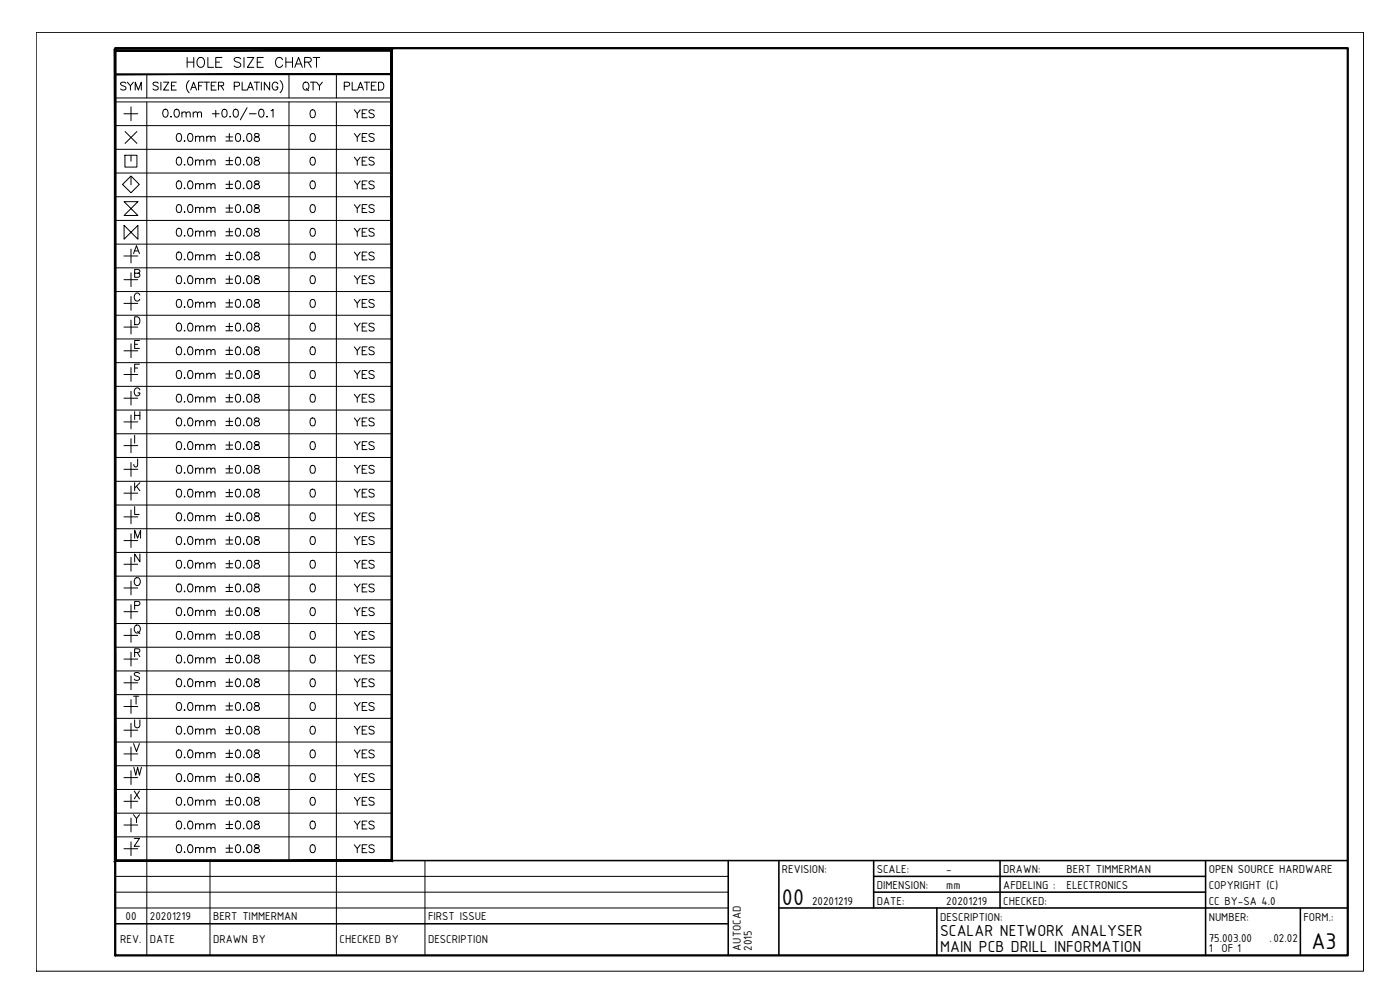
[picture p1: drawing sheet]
<svg xmlns="http://www.w3.org/2000/svg" width="420mm" height="297mm" viewBox="0 0 420 297" stroke-linecap="round" stroke-linejoin="round" font-family="sans-serif">
<defs><g id="words">
<g font-size="7.4">
<text x="234.7" y="271.5">00</text>
<text x="393.6" y="284.8">A3</text>
</g>
<g font-size="5.2">
<text x="282.1" y="281">SCALAR NETWORK ANALYSER</text>
<text x="282.1" y="285.7">MAIN PCB DRILL INFORMATION</text>
</g>
<g font-size="3.7">
<text x="234.7" y="262">REVISION:</text>
<text x="263.1" y="262">SCALE:</text>
<text x="284" y="262">-</text>
<text x="301.1" y="262">DRAWN:</text>
<text x="320.1" y="262">BERT TIMMERMAN</text>
<text x="362.7" y="262">OPEN SOURCE HARDWARE</text>
<text x="263.1" y="266.8">DIMENSION:</text>
<text x="284" y="266.8">mm</text>
<text x="301.1" y="266.8">AFDELING :</text>
<text x="320.1" y="266.8">ELECTRONICS</text>
<text x="362.7" y="266.8">COPYRIGHT (C)</text>
<text x="37.7" y="276">00</text>
<text x="45" y="276">20201219</text>
<text x="64" y="276">BERT TIMMERMAN</text>
<text x="128.5" y="276">FIRST ISSUE</text>
<text x="243.7" y="271.5">20201219</text>
<text x="263.1" y="271.5">DATE:</text>
<text x="284" y="271.5">20201219</text>
<text x="301.1" y="271.5">CHECKED:</text>
<text x="362.7" y="271.5">CC BY-SA 4.0</text>
<text x="282.1" y="276.2">DESCRIPTION:</text>
<text x="362.7" y="276.2">NUMBER:</text>
<text x="391.2" y="276.2">FORM.:</text>
<text x="36.1" y="282.9">REV.</text>
<text x="45" y="282.9">DATE</text>
<text x="64" y="282.9">DRAWN BY</text>
<text x="101.9" y="282.9">CHECKED BY</text>
<text x="128.5" y="282.9">DESCRIPTION</text>
<text x="222.4" y="285.3" transform="rotate(-90 222.4 285.3)">AUTOCAD</text>
<text x="225.7" y="285.3" transform="rotate(-90 225.7 285.3)">2015</text>
<text x="362.7" y="282.6">75.003.00</text>
<text x="362.7" y="285.7">1</text>
<text x="366.6" y="285.7">OF 1</text>
<text x="381" y="282.6">.02.02</text>
</g>
</g></defs>
<!-- layer: TITLEBLOCK -->
<path d="M34.6 258.2h369.9M218.6 258.2v28.5M233.8 258.2v28.5M262.2 258.2v14.2M300.1 258.2v14.2M361.8 258.2v28.5M34.6 277.2h184M233.8 272.4h170.7M262.2 262.9h99.6M262.2 267.7h99.6M281.2 272.4v14.3M390.3 272.4v14.3" fill="none" stroke="#000" stroke-width=".47"/>
<path d="M10.9 9.7h398.3v281.7h-398.3zM44.1 258.2v28.5M63 258.2v28.5M101 258.2v28.5M127.5 258.2v28.5M34.6 267.7h184M34.6 272.4h184M34.6 262.9h184" fill="none" stroke="#000" stroke-width=".3"/>
<path d="M34.6 14.4h369.9v272.3h-369.9z" fill="none" stroke="#000" stroke-width=".68"/>
<!-- layer: 0 -->
<g fill="#000" stroke="#000" stroke-width=".3">
<path d="M34.6 22.2v.2l82.9-.2zM34.6 22.4l82.9-.2v.2z"/>
<path d="M34.3 258.5l83-.5h-82.5zM34.3 258.5l83-.5 .5 .5zM117.3 15.4v242.6l.5 .5zM117.8 14.9v243.6l-.5-243.1zM34.8 15.4h82.5l.5-.5zM34.3 14.9h83.5l-83 .5zM34.3 14.9l.5 243.1v-242.6zM34.3 14.9l.5 243.1-.5 .5z"/>
</g>
<g fill="none" stroke="#000" stroke-width=".3">
<path d="M56.2 17.2v3M56.2 18.6h2M58.2 17.2v3M59.7 17.4a1.48 1.48 0 0 1 1.8 1 1.48 1.48 0 0 1-1 1.8 1.56 1.56 0 0 1-1.4-1.1 1.56 1.56 0 0 1 .6-1.7zM62.4 17.2v3h1.7M64.8 18.6h1.1M66.6 17.2h-1.8v3h1.8M72.2 17.7a1.14 1.14 0 0 0-1.9 .2l.3 .4 1.1 .5a.72 .72 0 0 1 .5 .5 .72 .72 0 0 1-.2 .7 1.32 1.32 0 0 1-1.7-.2M73.2 17.2v3M74.2 17.2h2l-2 3h2M77.2 18.6h1.1M79 17.2h-1.8v3h1.8"/>
<path d="M84.8 17.9a1.09 1.09 0 0 0-1.2-.7 1.09 1.09 0 0 0-.9 1.1 1.27 1.27 0 0 0 .3 1.5 1.27 1.27 0 0 0 1.4 .2l.4-.5M85.8 18.6h2M85.8 17.2v3M87.8 17.2v3M88.9 19.2h1.4M91.4 18.6l1.7-.1 .3-.4-.1-.6-.6-.3h-1.3v3M92.4 18.6l1 1.6M94 17.2h2M95 17.2v3M34.6 29.4h82.9M34.6 30.6h82.9M34.6 37.7h82.9"/>
<path d="M37.2 34.1h4.1M37.5 39.5l3.6 3.5M37.8 25l-.6-.3h-.8l-.2 .3 .2 .5 .9 .4 .5 .4a.89 .89 0 0 1-.7 .7 .89 .89 0 0 1-.9-.3M38.2 24.7l.9 1.1v1.2M39.3 32.1v4.1M40 24.7l-.9 1.1M40.6 27v-2.3l.9 2.3 .9-2.3v2.3M41.1 39.5l-3.6 3.5M44.1 22.3v7.1M44.1 30.6v227.6M47.5 25a.88 .88 0 0 0-.9-.4 .88 .88 0 0 0-.7 .6l.2 .3 1.3 .6 .1 .6a1.02 1.02 0 0 1-1.6 0M48.3 24.7v2.3"/>
<path d="M49.1 24.7h1.6l-1.6 2.3h1.6M49.2 32.9a.75 .75 0 0 1 1.1 .3 1.1 1.1 0 0 1 .1 1.4 1.1 1.1 0 0 1-1.2 .4 1.79 1.79 0 0 1 0-2.1zM51.2 35h.3zM51.5 25.8h.9M52.6 32.9a.75 .75 0 0 1 1.1 .3 1.1 1.1 0 0 1 .1 1.4 1.1 1.1 0 0 1-1.2 .4 1.79 1.79 0 0 1 0-2.1zM52.9 24.7h-1.4v2.3h1.4M54.6 34a.85 .85 0 0 1 1.1-.3l.2 1.5M54.6 33.6v1.6M55.9 34l.5-.4 .6 .1 .1 1.5M56.8 24.2a2.44 2.44 0 0 0 0 3.6M57.2 27l.9-2.3 .9 2.3M57.6 26.2h1.1"/>
<path d="M58 34a.85 .85 0 0 1 1.1-.3l.2 1.5M58 33.6v1.6M59.3 34l.5-.4 .6 .1 .1 1.5M59.6 25.8h.9M61 24.7h-1.4v2.3M61.3 24.7h1.6M62 24.7v2.3M63.4 25.8h.9M63.7 34.1h2.1M64.8 33.1v2.1M64.9 24.7h-1.5v2.3h1.5M65.6 25.8l1.3-.1 .2-.4-.1-.4-1.4-.2v2.3"/>
<path d="M66.4 25.8l.7 1.2M66.9 32.9a.77 .77 0 0 1 1.2 .3v.6a1 1 0 0 1-.8 1.4 1.5 1.5 0 0 1-.4-2.3zM68.9 35h.3zM70.3 25.9l1.5-.2v-.8l-1.5-.2v2.3M70.3 32.9a.77 .77 0 0 1 1.1 .3l.1 .6a1 1 0 0 1-.9 1.4 1.5 1.5 0 0 1-.3-2.3zM72.7 24.7v2.3h1.3M74.2 32.3l-2.1 3.7M74.2 27l1-2.3 .9 2.3M74.6 26.2h1.1M74.8 34.1h2.1M76.3 24.7h1.6M77.1 24.7v2.3"/>
<path d="M78 32.9a.75 .75 0 0 1 1.1 .3 1.1 1.1 0 0 1 .1 1.4 1.1 1.1 0 0 1-1.2 .4 1.79 1.79 0 0 1 0-2.1zM78.4 24.7v2.3M80 35h.2zM80.9 24.7v2.3l-1.6-2.3v2.3M81.4 33.2l.5-.4v2.4M83.4 25.2a.87 .87 0 0 0-1-.6 .87 .87 0 0 0-.7 .9 1 1 0 0 0 .3 1.3 1 1 0 0 0 1.3-.1l.1-.6h-.6M84.1 24.2a2.44 2.44 0 0 1 0 3.6M86.7 22.3v7.1M86.7 30.6v227.6M88.5 20.2l1.1-3 1.1 3M91.3 24.7a1.19 1.19 0 0 1 1.5 .9 1.19 1.19 0 0 1-.8 1.4 1.26 1.26 0 0 1-1.1-.9 1.26 1.26 0 0 1 .4-1.4zM91.9 26.6l.7 .6"/>
<path d="M93.2 24.7h1.5M93.4 33.1a.75 .75 0 0 1 1.1 .3 1.1 1.1 0 0 1 .1 1.3 1.1 1.1 0 0 1-1.2 .5 1.79 1.79 0 0 1 0-2.1zM94 24.7v2.3M95 24.7l.9 1.1v1.2M96.8 24.7l-.9 1.1M101 22.3v7.1M101 30.6v227.6M103.3 25.9h1a.63 .63 0 0 0 .6-.5 .63 .63 0 0 0-.2-.7h-1.4v2.3M105.7 24.7v2.3h1.3M106.3 32.9l.9 1.2v1.2M107.3 27l.9-2.3 .9 2.3M107.6 26.2h1.1"/>
<path d="M108.1 32.9l-.9 1.2M108.7 34.1h.9M109.3 24.7h1.6M110.1 24.7v2.3M110.1 32.9h-1.4v2.4h1.4M111.4 25.8h1M112.3 33.3a.88 .88 0 0 0-.9-.4 .88 .88 0 0 0-.7 .6l.5 .5 .9 .3 .2 .7a1.02 1.02 0 0 1-1.6 0M112.9 24.7h-1.5v2.3h1.5M113.6 24.7h.8a1.28 1.28 0 0 1 .8 1.1 1.28 1.28 0 0 1-.8 1.2h-.8zM34.6 44.8h82.9M34.6 59h82.9M34.6 51.9h82.9"/>
<path d="M37.5 46.6h3.6v3.5h-3.6zM39.3 52.8l2.5 2.5-2.5 2.5-2.5-2.5zM39.3 46.6v1.8M39.3 52.9v2.6M53.2 40.2a.75 .75 0 0 1 1.2 .3 1.1 1.1 0 0 1 .1 1.3 1.1 1.1 0 0 1-1.3 .5 1.79 1.79 0 0 1 0-2.1zM53.2 47.3a.75 .75 0 0 1 1.2 .3 1.1 1.1 0 0 1 .1 1.4 1.1 1.1 0 0 1-1.3 .4 1.79 1.79 0 0 1 0-2.1zM53.2 54.4a.75 .75 0 0 1 1.2 .4 1.1 1.1 0 0 1 .1 1.3 1.1 1.1 0 0 1-1.3 .4 1.79 1.79 0 0 1 0-2.1zM55.3 42.3h.2zM55.3 49.4h.2zM55.3 56.5h.2zM56.6 40.2a.75 .75 0 0 1 1.2 .3 1.1 1.1 0 0 1 .1 1.3 1.1 1.1 0 0 1-1.3 .5 1.79 1.79 0 0 1 0-2.1zM56.6 47.3a.75 .75 0 0 1 1.2 .3 1.1 1.1 0 0 1 .1 1.4 1.1 1.1 0 0 1-1.3 .4 1.79 1.79 0 0 1 0-2.1z"/>
<path d="M56.6 54.4a.75 .75 0 0 1 1.2 .4 1.1 1.1 0 0 1 .1 1.3 1.1 1.1 0 0 1-1.3 .4 1.79 1.79 0 0 1 0-2.1zM58.7 41.3a.85 .85 0 0 1 1.1-.3l.1 1.4M58.7 48.4a.85 .85 0 0 1 1.1-.3l.1 1.4M58.7 55.5a.85 .85 0 0 1 1.1-.3l.1 1.5M58.7 40.9v1.5M58.7 48v1.5M58.7 55.1v1.6M59.9 41.3l.6-.4 .5 .1 .2 1.4M59.9 48.4l.6-.4 .5 .1 .2 1.4M59.9 55.5l.6-.4 .5 .1 .2 1.5M62 41.3a.85 .85 0 0 1 1.2-.3l.1 1.4M62 48.4a.85 .85 0 0 1 1.2-.3l.1 1.4"/>
<path d="M62 55.5a.85 .85 0 0 1 1.2-.3l.1 1.5M62 40.9v1.5M62 48v1.5M62 55.1v1.6M63.3 41.3l.6-.4 .5 .1 .1 1.4M63.3 48.4l.6-.4 .5 .1 .1 1.4M63.3 55.5l.6-.4 .5 .1 .1 1.5M67.8 41.1h2M67.8 42.3h2M67.8 48.2h2M67.8 49.4h2M67.8 55.3h2"/>
<path d="M67.8 56.5h2M68.8 40.1v2M68.8 47.2v2M68.8 54.3v2M71 40.2a.77 .77 0 0 1 1.1 .3l.1 .6a1 1 0 0 1-.9 1.3 1.5 1.5 0 0 1-.3-2.2zM71 47.3a.77 .77 0 0 1 1.1 .3l.1 .6a1 1 0 0 1-.9 1.3 1.5 1.5 0 0 1-.3-2.2zM71 54.4a.77 .77 0 0 1 1.1 .4l.1 .5a1 1 0 0 1-.9 1.4 1.5 1.5 0 0 1-.3-2.3zM73 42.3h.2zM73 49.4h.2zM73 56.5h.2zM74.4 40.2a.77 .77 0 0 1 1.1 .3l.1 .6a1 1 0 0 1-.9 1.3 1.5 1.5 0 0 1-.3-2.2zM74.4 47.3a.77 .77 0 0 1 1.1 .3l.1 .6a1 1 0 0 1-.9 1.3 1.5 1.5 0 0 1-.3-2.2z"/>
<path d="M74.4 54.4a.77 .77 0 0 1 1.1 .4l.1 .5a1 1 0 0 1-.9 1.4 1.5 1.5 0 0 1-.3-2.3zM76.5 40.2v.7l.7 .2a.68 .68 0 0 1 .7 .6 .68 .68 0 0 1-.6 .7h-.4a.68 .68 0 0 1-.7-.7 .68 .68 0 0 1 .7-.6l.7-.2 .2-.5a.87 .87 0 0 0-1.3-.2zM76.5 47.3v.7l.7 .2a.68 .68 0 0 1 .7 .6 .68 .68 0 0 1-.6 .7h-.4a.68 .68 0 0 1-.7-.7 .68 .68 0 0 1 .7-.6l.7-.2 .2-.5a.87 .87 0 0 0-1.3-.2zM76.5 54.4v.7l.7 .2a.68 .68 0 0 1 .7 .6 .68 .68 0 0 1-.6 .8h-.4a.68 .68 0 0 1-.7-.8 .68 .68 0 0 1 .7-.6l.7-.2 .2-.5a.87 .87 0 0 0-1.3-.2zM93.4 40.2a.75 .75 0 0 1 1.1 .3 1.1 1.1 0 0 1 .1 1.3 1.1 1.1 0 0 1-1.2 .5 1.79 1.79 0 0 1 0-2.1zM93.4 47.3a.75 .75 0 0 1 1.1 .3 1.1 1.1 0 0 1 .1 1.4 1.1 1.1 0 0 1-1.2 .4 1.79 1.79 0 0 1 0-2.1zM93.4 54.4a.75 .75 0 0 1 1.1 .4 1.1 1.1 0 0 1 .1 1.3 1.1 1.1 0 0 1-1.2 .4 1.79 1.79 0 0 1 0-2.1zM106.3 40.1l.9 1.1v1.2M106.3 47.2l.9 1.1v1.2M106.3 54.3l.9 1.1v1.3M108.1 40.1l-.9 1.1M108.1 47.2l-.9 1.1"/>
<path d="M108.1 54.3l-.9 1.1M108.7 41.2h.9M108.7 48.3h.9M108.7 55.4h.9M110.1 40.1h-1.4v2.3h1.4M110.1 47.2h-1.4v2.3h1.4M110.1 54.3h-1.4v2.4h1.4M112.3 40.4a.88 .88 0 0 0-.9-.4 .88 .88 0 0 0-.7 .6l.5 .5 .9 .3 .2 .7a1.02 1.02 0 0 1-1.6 0M112.3 47.5a.88 .88 0 0 0-.9-.4 .88 .88 0 0 0-.7 .6l.5 .5 .9 .3 .2 .7a1.02 1.02 0 0 1-1.6 0M112.3 54.6a.88 .88 0 0 0-.9-.4 .88 .88 0 0 0-.7 .6l.5 .5 .9 .3 .2 .7a1.02 1.02 0 0 1-1.6 0M34.6 66.1h82.9M34.6 73.3h82.9"/>
<path d="M37.2 76.8h4.1M37.2 67.6v4.2l4.2-4.2v4.2zM37.2 60.5l4.2 4.2h-4.2l4.2-4.2zM39.3 74.7v4.2M40.1 76.1l.9-2.4 .9 2.4M40.4 75.3h1.1M53.2 61.5a.75 .75 0 0 1 1.2 .4 1.1 1.1 0 0 1 .1 1.3 1.1 1.1 0 0 1-1.3 .4 1.79 1.79 0 0 1 0-2.1zM53.2 68.6a.75 .75 0 0 1 1.2 .4 1.1 1.1 0 0 1 .1 1.3 1.1 1.1 0 0 1-1.3 .5 1.79 1.79 0 0 1 0-2.2zM53.2 75.7a.75 .75 0 0 1 1.2 .4 1.1 1.1 0 0 1 .1 1.3 1.1 1.1 0 0 1-1.3 .5 1.79 1.79 0 0 1 0-2.2zM55.3 63.6h.2zM55.3 70.8h.2zM55.3 77.9h.2z"/>
<path d="M56.6 61.5a.75 .75 0 0 1 1.2 .4 1.1 1.1 0 0 1 .1 1.3 1.1 1.1 0 0 1-1.3 .4 1.79 1.79 0 0 1 0-2.1zM56.6 68.6a.75 .75 0 0 1 1.2 .4 1.1 1.1 0 0 1 .1 1.3 1.1 1.1 0 0 1-1.3 .5 1.79 1.79 0 0 1 0-2.2zM56.6 75.7a.75 .75 0 0 1 1.2 .4 1.1 1.1 0 0 1 .1 1.3 1.1 1.1 0 0 1-1.3 .5 1.79 1.79 0 0 1 0-2.2zM58.7 62.6a.85 .85 0 0 1 1.1-.3l.1 1.5M58.7 69.7a.85 .85 0 0 1 1.1-.3l.1 1.5M58.7 76.8a.85 .85 0 0 1 1.1-.3l.1 1.5M58.7 62.2v1.6M58.7 69.3v1.6M58.7 76.4v1.6M59.9 62.6l.6-.4 .5 .1 .2 1.5M59.9 69.7l.6-.4 .5 .1 .2 1.5M59.9 76.8l.6-.4 .5 .1 .2 1.5"/>
<path d="M62 62.6a.85 .85 0 0 1 1.2-.3l.1 1.5M62 69.7a.85 .85 0 0 1 1.2-.3l.1 1.5M62 76.8a.85 .85 0 0 1 1.2-.3l.1 1.5M62 62.2v1.6M62 69.3v1.6M62 76.4v1.6M63.3 62.6l.6-.4 .5 .1 .1 1.5M63.3 69.7l.6-.4 .5 .1 .1 1.5M63.3 76.8l.6-.4 .5 .1 .1 1.5M67.8 62.4h2M67.8 63.6h2M67.8 69.5h2"/>
<path d="M67.8 70.8h2M67.8 76.6h2M67.8 77.9h2M68.8 61.4v2M68.8 68.5v2M68.8 75.6v2.1M71 61.5a.77 .77 0 0 1 1.1 .4l.1 .5a1 1 0 0 1-.9 1.4 1.5 1.5 0 0 1-.3-2.3zM71 68.6a.77 .77 0 0 1 1.1 .4l.1 .5a1 1 0 0 1-.9 1.4 1.5 1.5 0 0 1-.3-2.3zM71 75.7a.77 .77 0 0 1 1.1 .4l.1 .5a1 1 0 0 1-.9 1.4 1.5 1.5 0 0 1-.3-2.3zM73 63.6h.2zM73 70.8h.2zM73 77.9h.2z"/>
<path d="M74.4 61.5a.77 .77 0 0 1 1.1 .4l.1 .5a1 1 0 0 1-.9 1.4 1.5 1.5 0 0 1-.3-2.3zM74.4 68.6a.77 .77 0 0 1 1.1 .4l.1 .5a1 1 0 0 1-.9 1.4 1.5 1.5 0 0 1-.3-2.3zM74.4 75.7a.77 .77 0 0 1 1.1 .4l.1 .5a1 1 0 0 1-.9 1.4 1.5 1.5 0 0 1-.3-2.3zM76.5 61.5v.7l.7 .2a.68 .68 0 0 1 .7 .7 .68 .68 0 0 1-.6 .7h-.4a.68 .68 0 0 1-.7-.8 .68 .68 0 0 1 .7-.6l.7-.2 .2-.5a.87 .87 0 0 0-1.3-.2zM76.5 68.6v.7l.7 .2a.68 .68 0 0 1 .7 .7 .68 .68 0 0 1-.6 .7h-.4a.68 .68 0 0 1-.7-.7 .68 .68 0 0 1 .7-.7l.7-.2 .2-.5a.87 .87 0 0 0-1.3-.2zM76.5 75.7v.7l.7 .2a.68 .68 0 0 1 .7 .7 .68 .68 0 0 1-.6 .7h-.4a.68 .68 0 0 1-.7-.7 .68 .68 0 0 1 .7-.7l.7-.2 .2-.4a.87 .87 0 0 0-1.3-.3zM93.4 61.5a.75 .75 0 0 1 1.1 .4 1.1 1.1 0 0 1 .1 1.3 1.1 1.1 0 0 1-1.2 .4 1.79 1.79 0 0 1 0-2.1zM93.4 68.6a.75 .75 0 0 1 1.1 .4 1.1 1.1 0 0 1 .1 1.3 1.1 1.1 0 0 1-1.2 .5 1.79 1.79 0 0 1 0-2.2zM93.4 75.7a.75 .75 0 0 1 1.1 .4 1.1 1.1 0 0 1 .1 1.3 1.1 1.1 0 0 1-1.2 .5 1.79 1.79 0 0 1 0-2.2zM106.3 61.4l.9 1.1v1.3M106.3 68.5l.9 1.2v1.2M106.3 75.6l.9 1.2v1.2"/>
<path d="M108.1 61.4l-.9 1.1M108.1 68.5l-.9 1.2M108.1 75.6l-.9 1.2M108.7 62.5h.9M108.7 69.7h.9M108.7 76.8h.9M110.1 61.4h-1.4v2.4h1.4M110.1 68.5h-1.4v2.4h1.4M110.1 75.6h-1.4v2.4h1.4M112.3 61.7a.88 .88 0 0 0-.9-.3 .88 .88 0 0 0-.7 .5l.5 .5 .9 .4 .2 .6a1.02 1.02 0 0 1-1.6 0M112.3 68.8a.88 .88 0 0 0-.9-.3 .88 .88 0 0 0-.7 .6l.5 .4 .9 .4 .2 .6a1.02 1.02 0 0 1-1.6 0M112.3 76a.88 .88 0 0 0-.9-.4 .88 .88 0 0 0-.7 .6l.5 .4 .9 .4 .2 .7a1.02 1.02 0 0 1-1.6 0"/>
<path d="M34.6 94.6h82.9M34.6 87.5h82.9M34.6 80.4h82.9M37.2 98.1h4.1M37.2 91h4.1M37.2 83.9h4.1M39.3 81.8v4.2M39.3 89v4.1M39.3 96.1v4.1M40.4 95.1a1.29 1.29 0 0 1 1.5 .6 1.29 1.29 0 0 1-.4 1.6l-1.1 .1zM40.4 82l1.4-.2 .2-.3-.1-.5-1.5-.2v2.4h1a.62 .62 0 0 0 .6-.6 .62 .62 0 0 0-.6-.6M42 88.5a.87 .87 0 0 0-1-.6 .87 .87 0 0 0-.7 1v.5a.87 .87 0 0 0 .7 .9 .87 .87 0 0 0 1-.5"/>
<path d="M53.2 82.9a.75 .75 0 0 1 1.2 .3 1.19 1.19 0 0 1-.8 1.9 1.5 1.5 0 0 1-.4-2.2zM53.2 90a.75 .75 0 0 1 1.2 .3 1.12 1.12 0 0 1 .1 1.3 1.12 1.12 0 0 1-1.3 .5 1.86 1.86 0 0 1 0-2.1zM53.2 97.1a.75 .75 0 0 1 1.2 .3 1.12 1.12 0 0 1 .1 1.4 1.12 1.12 0 0 1-1.3 .4 1.86 1.86 0 0 1 0-2.1zM55.3 85h.2zM55.3 92.1h.2zM55.3 99.2h.2zM56.6 82.9a.75 .75 0 0 1 1.2 .3 1.19 1.19 0 0 1-.8 1.9 1.5 1.5 0 0 1-.4-2.2zM56.6 90a.75 .75 0 0 1 1.2 .3 1.12 1.12 0 0 1 .1 1.3 1.12 1.12 0 0 1-1.3 .5 1.86 1.86 0 0 1 0-2.1zM56.6 97.1a.75 .75 0 0 1 1.2 .3 1.12 1.12 0 0 1 .1 1.4 1.12 1.12 0 0 1-1.3 .4 1.86 1.86 0 0 1 0-2.1zM58.7 84a.85 .85 0 0 1 1.1-.4l.1 1.5M58.7 91.1l.6-.5 .5 .2 .1 1.4M58.7 98.2l.6-.4 .5 .1 .1 1.4"/>
<path d="M58.7 83.5v1.6M58.7 90.6v1.6M58.7 97.8v1.5M59.9 84l.6-.5 .5 .1 .2 1.5M59.9 91.1l.6-.5 .5 .2 .2 1.4M59.9 98.2l.6-.4 .5 .1 .2 1.4M62 84a.85 .85 0 0 1 1.2-.4l.1 1.5M62 91.1l.6-.5 .6 .2 .1 1.4M62 98.2l.6-.4 .6 .1 .1 1.4M62 83.5v1.6M62 90.6v1.6M62 97.8v1.5"/>
<path d="M63.3 84l.6-.5 .5 .1 .1 1.5M63.3 91.1l.6-.5 .5 .2 .1 1.4M63.3 98.2l.6-.4 .5 .1 .1 1.4M67.8 83.7h2M67.8 85h2M67.8 90.9h2M67.8 92.1h2M67.8 98h2M67.8 99.2h2M68.8 82.7v2.1M68.8 89.8v2.1M68.8 97v2"/>
<path d="M71 82.9a.77 .77 0 0 1 1.1 .3l.1 .5a1 1 0 0 1-.9 1.4 1.5 1.5 0 0 1-.3-2.2zM71 90a.77 .77 0 0 1 1.1 .3v1.5a.75 .75 0 0 1-.7 .4 .75 .75 0 0 1-.6-.4 1.91 1.91 0 0 1 .2-1.8zM71 97.1a.77 .77 0 0 1 1.1 .3v1.5a.75 .75 0 0 1-.7 .4 .75 .75 0 0 1-.6-.4 1.91 1.91 0 0 1 .2-1.8zM73 85h.2zM73 92.1h.2zM73 99.2h.2zM74.4 82.9a.77 .77 0 0 1 1.1 .3l.1 .5a1 1 0 0 1-.9 1.4 1.5 1.5 0 0 1-.3-2.2zM74.4 90a.77 .77 0 0 1 1.1 .3v1.5a.75 .75 0 0 1-.7 .4 .75 .75 0 0 1-.6-.4 1.91 1.91 0 0 1 .2-1.8zM74.4 97.1a.77 .77 0 0 1 1.1 .3v1.5a.75 .75 0 0 1-.7 .4 .75 .75 0 0 1-.6-.4 1.91 1.91 0 0 1 .2-1.8zM76.5 82.9v.6l.7 .2a.68 .68 0 0 1 .7 .7 .68 .68 0 0 1-.6 .7h-.4a.68 .68 0 0 1-.7-.7 .68 .68 0 0 1 .7-.7l.7-.2 .2-.4a.87 .87 0 0 0-1.3-.2zM76.5 90a.48 .48 0 0 0 .2 .8 .84 .84 0 0 1 1 .3 .84 .84 0 0 1-.1 1l-.3 .1a.76 .76 0 0 1-1-.4 1.18 1.18 0 0 1 1.3-1.2l.2-.4a.87 .87 0 0 0-1.3-.2zM76.5 97.1a.48 .48 0 0 0 .2 .8 .84 .84 0 0 1 1 .3 .84 .84 0 0 1-.1 1l-.3 .1a.76 .76 0 0 1-1-.4 1.18 1.18 0 0 1 1.3-1.1l.2-.5a.87 .87 0 0 0-1.3-.2z"/>
<path d="M93.4 82.9a.75 .75 0 0 1 1.1 .3 1.19 1.19 0 0 1-.8 1.9 1.5 1.5 0 0 1-.3-2.2zM93.4 90a.75 .75 0 0 1 1.1 .3 1.12 1.12 0 0 1 .1 1.3 1.12 1.12 0 0 1-1.2 .5 1.86 1.86 0 0 1 0-2.1zM93.4 97.1a.75 .75 0 0 1 1.1 .3 1.12 1.12 0 0 1 .1 1.4 1.12 1.12 0 0 1-1.2 .4 1.86 1.86 0 0 1 0-2.1zM106.3 82.7l.9 1.2v1.2M106.3 89.8l.9 1.2v1.2M106.3 97l.9 1.1v1.2M108.1 82.7l-.9 1.2M108.1 89.8l-.9 1.2M108.1 97l-.9 1.1M108.7 98.1h.9M108.7 91h.9M108.7 83.9h.9"/>
<path d="M110.1 82.7h-1.4v2.4h1.4M110.1 89.8h-1.4v2.4h1.4M110.1 97h-1.4v2.3h1.4M112.3 83.1a.88 .88 0 0 0-.9-.4 .88 .88 0 0 0-.7 .6l.5 .4 .9 .4a.59 .59 0 0 1 0 .9 1.13 1.13 0 0 1-1.4-.2M112.3 90.2a.87 .87 0 0 0-.9-.4 .87 .87 0 0 0-.7 .6l.2 .4 1.2 .4a.59 .59 0 0 1 0 .9 1.13 1.13 0 0 1-1.4-.2M112.3 97.3a.87 .87 0 0 0-.9-.4 .87 .87 0 0 0-.7 .7l.2 .3 1.2 .4a.59 .59 0 0 1 0 .9 1.13 1.13 0 0 1-1.4-.2M34.6 101.7h82.9M34.6 108.8h82.9M34.6 115.9h82.9M37.2 119.5h4.1M37.2 112.4h4.1M37.2 105.3h4.1"/>
<path d="M39.3 103.2v4.1M39.3 110.3v4.1M39.3 117.4v4.2M40.4 110.4h.9M40.4 103.3h.9M41.9 109.3h-1.5v2.3M41.9 102.2h-1.5v2.3h1.5M42 117a.87 .87 0 0 0-1-.6 .87 .87 0 0 0-.7 .9v.6a.85 .85 0 0 0 .8 .9 .85 .85 0 0 0 .9-.9h-.6M53.2 104.2a.75 .75 0 0 1 1.2 .3 1.12 1.12 0 0 1 .1 1.4 1.12 1.12 0 0 1-1.3 .5 1.86 1.86 0 0 1 0-2.2zM53.2 111.3a.75 .75 0 0 1 1.2 .3 1.12 1.12 0 0 1 .1 1.4 1.12 1.12 0 0 1-1.3 .5 1.86 1.86 0 0 1 0-2.2zM53.2 118.4a.75 .75 0 0 1 1.2 .4 1.12 1.12 0 0 1 .1 1.3 1.12 1.12 0 0 1-1.3 .5 1.86 1.86 0 0 1 0-2.2zM55.3 106.4h.2z"/>
<path d="M55.3 113.5h.2zM56.6 104.2a.75 .75 0 0 1 1.2 .3 1.12 1.12 0 0 1 .1 1.4 1.12 1.12 0 0 1-1.3 .5 1.86 1.86 0 0 1 0-2.2zM56.6 111.3a.75 .75 0 0 1 1.2 .3 1.12 1.12 0 0 1 .1 1.4 1.12 1.12 0 0 1-1.3 .5 1.86 1.86 0 0 1 0-2.2zM56.6 118.4a.75 .75 0 0 1 1.2 .4 1.12 1.12 0 0 1 .1 1.3 1.12 1.12 0 0 1-1.3 .5 1.86 1.86 0 0 1 0-2.2zM58.7 105.3l.6-.4 .5 .1 .1 1.4M58.7 112.5l.6-.5 .5 .1 .1 1.5M58.7 119.6l.6-.5 .5 .1 .1 1.5M58.7 104.9v1.5M58.7 112v1.6M58.7 119.1v1.6M59.9 105.3l.6-.4 .5 .1 .2 1.4M59.9 112.5l.6-.5 .5 .1 .2 1.5"/>
<path d="M59.9 119.6l.6-.5 .5 .1 .2 1.5M62 105.3l.6-.4 .6 .1 .1 1.4M62 112.5l.6-.5 .6 .1 .1 1.5M62 119.6l.6-.5 .6 .1 .1 1.5M62 104.9v1.5M62 112v1.6M62 119.1v1.6M63.3 105.3l.6-.4 .5 .1 .1 1.4M63.3 112.5l.6-.5 .5 .1 .1 1.5M63.3 119.6l.6-.5 .5 .1 .1 1.5M67.8 105.1h2M67.8 106.4h2"/>
<path d="M67.8 112.2h2M67.8 113.5h2M67.8 119.3h2M68.8 104.1v2M68.8 111.2v2M68.8 118.3v2M71 104.2a.77 .77 0 0 1 1.1 .3v1.5a.75 .75 0 0 1-.7 .4 .75 .75 0 0 1-.6-.4 1.91 1.91 0 0 1 .2-1.8zM71 111.3a.77 .77 0 0 1 1.1 .3v1.5a.75 .75 0 0 1-.7 .5 .75 .75 0 0 1-.6-.5 1.91 1.91 0 0 1 .2-1.8zM71 118.4a.77 .77 0 0 1 1.1 .4v1.4a.75 .75 0 0 1-.7 .5 .75 .75 0 0 1-.6-.5 1.91 1.91 0 0 1 .2-1.8zM73 106.4h.2zM73 113.5h.2zM74.4 104.2a.77 .77 0 0 1 1.1 .3v1.5a.75 .75 0 0 1-.7 .4 .75 .75 0 0 1-.6-.4 1.91 1.91 0 0 1 .2-1.8z"/>
<path d="M74.4 111.3a.77 .77 0 0 1 1.1 .3v1.5a.75 .75 0 0 1-.7 .5 .75 .75 0 0 1-.6-.5 1.91 1.91 0 0 1 .2-1.8zM74.4 118.4a.77 .77 0 0 1 1.1 .4v1.4a.75 .75 0 0 1-.7 .5 .75 .75 0 0 1-.6-.5 1.91 1.91 0 0 1 .2-1.8zM76.5 104.2a.48 .48 0 0 0 .2 .8 .84 .84 0 0 1 1 .3 .84 .84 0 0 1-.1 1.1h-.3a.76 .76 0 0 1-1-.4 1.18 1.18 0 0 1 1.3-1.1l.2-.5a.87 .87 0 0 0-1.3-.2zM76.5 111.3a.48 .48 0 0 0 .2 .8 .84 .84 0 0 1 1 .3 .84 .84 0 0 1-.1 1.1l-.3 .1a.76 .76 0 0 1-1-.5 1.18 1.18 0 0 1 1.3-1.1l.2-.5a.87 .87 0 0 0-1.3-.2zM76.5 118.4a.48 .48 0 0 0 .2 .8 .84 .84 0 0 1 1 .4 .84 .84 0 0 1-.1 1l-.3 .1a.76 .76 0 0 1-1-.5 1.18 1.18 0 0 1 1.3-1.1l.2-.5a.87 .87 0 0 0-1.3-.2zM93.4 104.2a.75 .75 0 0 1 1.1 .3 1.12 1.12 0 0 1 .1 1.4 1.12 1.12 0 0 1-1.2 .5 1.86 1.86 0 0 1 0-2.2zM93.4 111.3a.75 .75 0 0 1 1.1 .3 1.12 1.12 0 0 1 .1 1.4 1.12 1.12 0 0 1-1.2 .5 1.86 1.86 0 0 1 0-2.2zM93.4 118.4a.75 .75 0 0 1 1.1 .4 1.12 1.12 0 0 1 .1 1.3 1.12 1.12 0 0 1-1.2 .5 1.86 1.86 0 0 1 0-2.2zM106.3 104.1l.9 1.1v1.2M106.3 111.2l.9 1.1v1.3M106.3 118.3l.9 1.1v1.3M108.1 104.1l-.9 1.1"/>
<path d="M108.1 111.2l-.9 1.1M108.1 118.3l-.9 1.1M108.7 119.4h.9M108.7 105.2h.9M108.7 112.3h.9M110.1 104.1h-1.4v2.3h1.4M110.1 111.2h-1.4v2.4h1.4M110.1 118.3h-1.4v2.4h1.4M112.3 104.4a.87 .87 0 0 0-.9-.4 .87 .87 0 0 0-.7 .7l.2 .3 1.2 .4a.59 .59 0 0 1 0 1 1.13 1.13 0 0 1-1.4-.3M112.3 111.5a.87 .87 0 0 0-.9-.4 .87 .87 0 0 0-.7 .7l.2 .3 1.2 .4a.59 .59 0 0 1 0 1 1.13 1.13 0 0 1-1.4-.3M112.3 118.6a.87 .87 0 0 0-.9-.3 .87 .87 0 0 0-.7 .6l.2 .3 1.2 .4a.59 .59 0 0 1 0 1 1.13 1.13 0 0 1-1.4-.3M34.6 137.3h82.9"/>
<path d="M34.6 130.1h82.9M34.6 123h82.9M37.2 133.7h4.1M37.2 126.6h4.1M39.3 124.5v4.2M39.3 131.6v4.2M39.3 138.7v4.2M40.4 123.5v2.4M40.4 130.6v2.4M40.4 124.6h1.6M41.3 137.7v1.8l-.2 .5h-.7l-.2-.7M42 123.5v2.4"/>
<path d="M53.2 125.5a.75 .75 0 0 1 1.2 .4 1.12 1.12 0 0 1 .1 1.3 1.12 1.12 0 0 1-1.3 .5 1.86 1.86 0 0 1 0-2.2zM53.2 132.6a.75 .75 0 0 1 1.2 .4 1.12 1.12 0 0 1 .1 1.3 1.12 1.12 0 0 1-1.3 .5 1.86 1.86 0 0 1 0-2.2zM53.2 139.8a.75 .75 0 0 1 1.2 .3 1.12 1.12 0 0 1 .1 1.3 1.12 1.12 0 0 1-1.3 .5 1.86 1.86 0 0 1 0-2.1zM55.3 120.6h.2zM55.3 127.7h.2zM55.3 134.8h.2zM56.6 125.5a.75 .75 0 0 1 1.2 .4 1.12 1.12 0 0 1 .1 1.3 1.12 1.12 0 0 1-1.3 .5 1.86 1.86 0 0 1 0-2.2zM56.6 132.6a.75 .75 0 0 1 1.2 .4 1.12 1.12 0 0 1 .1 1.3 1.12 1.12 0 0 1-1.3 .5 1.86 1.86 0 0 1 0-2.2zM56.6 139.8a.75 .75 0 0 1 1.2 .3 1.12 1.12 0 0 1 .1 1.3 1.12 1.12 0 0 1-1.3 .5 1.86 1.86 0 0 1 0-2.1zM58.7 126.7l.6-.5 .5 .1 .1 1.5M58.7 133.8l.6-.5 .5 .1 .1 1.5M58.7 126.2v1.6"/>
<path d="M58.7 133.3v1.6M59.9 126.7l.6-.5 .5 .1 .2 1.5M59.9 133.8l.6-.5 .5 .1 .2 1.5M62 126.7l.6-.5 .6 .1 .1 1.5M62 133.8l.6-.5 .6 .1 .1 1.5M62 126.2v1.6M62 133.3v1.6M63.3 126.7l.6-.5 .5 .1 .1 1.5M63.3 133.8l.6-.5 .5 .1 .1 1.5M67.8 120.6h2M67.8 126.4h2M67.8 127.7h2"/>
<path d="M67.8 133.5h2M67.8 134.8h2M68.8 125.4v2M68.8 132.5v2M68.8 139.6v2.1M71 125.5a.77 .77 0 0 1 1.1 .4v1.5a.75 .75 0 0 1-.7 .4 .75 .75 0 0 1-.6-.4 1.91 1.91 0 0 1 .2-1.9zM71 132.6a.77 .77 0 0 1 1.1 .4v1.5a.75 .75 0 0 1-.7 .4 .75 .75 0 0 1-.6-.4 1.91 1.91 0 0 1 .2-1.9zM71 139.8a.77 .77 0 0 1 1.1 .3v1.5a.75 .75 0 0 1-.7 .4 .75 .75 0 0 1-.6-.4 1.91 1.91 0 0 1 .2-1.8zM73 120.6h.2zM73 127.7h.2zM73 134.8h.2zM74.4 125.5a.77 .77 0 0 1 1.1 .4v1.5a.75 .75 0 0 1-.7 .4 .75 .75 0 0 1-.6-.4 1.91 1.91 0 0 1 .2-1.9z"/>
<path d="M74.4 132.6a.77 .77 0 0 1 1.1 .4v1.5a.75 .75 0 0 1-.7 .4 .75 .75 0 0 1-.6-.4 1.91 1.91 0 0 1 .2-1.9zM74.4 139.8a.77 .77 0 0 1 1.1 .3v1.5a.75 .75 0 0 1-.7 .4 .75 .75 0 0 1-.6-.4 1.91 1.91 0 0 1 .2-1.8zM76.5 125.5a.48 .48 0 0 0 .2 .8 .84 .84 0 0 1 1 .4 .84 .84 0 0 1-.1 1l-.3 .1a.76 .76 0 0 1-1-.4 1.18 1.18 0 0 1 1.3-1.2l.2-.5a.87 .87 0 0 0-1.3-.2zM76.5 132.6a.48 .48 0 0 0 .2 .8 .84 .84 0 0 1 1 .4 .84 .84 0 0 1-.1 1l-.3 .1a.76 .76 0 0 1-1-.4 1.18 1.18 0 0 1 1.3-1.2l.2-.4a.87 .87 0 0 0-1.3-.3zM76.5 139.8a.48 .48 0 0 0 .2 .8 .84 .84 0 0 1 1 .3 .84 .84 0 0 1-.1 1l-.3 .1a.76 .76 0 0 1-1-.4 1.18 1.18 0 0 1 1.3-1.2l.2-.4a.87 .87 0 0 0-1.3-.2zM93.4 125.5a.75 .75 0 0 1 1.1 .4 1.12 1.12 0 0 1 .1 1.3 1.12 1.12 0 0 1-1.2 .5 1.86 1.86 0 0 1 0-2.2zM93.4 132.6a.75 .75 0 0 1 1.1 .4 1.12 1.12 0 0 1 .1 1.3 1.12 1.12 0 0 1-1.2 .5 1.86 1.86 0 0 1 0-2.2zM93.4 139.8a.75 .75 0 0 1 1.1 .3 1.12 1.12 0 0 1 .1 1.3 1.12 1.12 0 0 1-1.2 .5 1.86 1.86 0 0 1 0-2.1zM106.3 125.4l.9 1.1v1.3M106.3 132.5l.9 1.2v1.2M106.3 139.6l.9 1.2v1.2M108.1 125.4l-.9 1.1"/>
<path d="M108.1 132.5l-.9 1.2M108.1 139.6l-.9 1.2M108.7 126.5h.9M108.7 133.7h.9M110.1 125.4h-1.4v2.4h1.4M110.1 132.5h-1.4v2.4h1.4M110.1 139.6h-1.4v2.4h1.4M112.3 125.7a.87 .87 0 0 0-.9-.3 .87 .87 0 0 0-.7 .6l.2 .3 1.2 .5a.59 .59 0 0 1 0 .9 1.13 1.13 0 0 1-1.4-.3M112.3 132.9a.87 .87 0 0 0-.9-.4 .87 .87 0 0 0-.7 .6l.2 .3 1.2 .5a.59 .59 0 0 1 0 .9 1.13 1.13 0 0 1-1.4-.3M112.3 140a.87 .87 0 0 0-.9-.4 .87 .87 0 0 0-.7 .6l.2 .4 1.2 .4a.59 .59 0 0 1 0 .9 1.13 1.13 0 0 1-1.4-.2M34.6 158.6h82.9M34.6 151.5h82.9"/>
<path d="M34.6 144.4h82.9M37.2 155.1h4.1M37.2 148h4.1M37.2 140.8h4.1M39.3 145.9v4.1M39.3 153v4.2M40.4 152v2.4h1.4M40.4 144.8v2.4M41 145.9l1 1.3M42 144.8l-1.6 1.6M53.2 146.9a.83 .83 0 0 1 1.2 .3 1.12 1.12 0 0 1 .1 1.3 1.12 1.12 0 0 1-1.3 .5 1.85 1.85 0 0 1 0-2.1zM53.2 154a.83 .83 0 0 1 1.2 .3 1.12 1.12 0 0 1 .1 1.4 1.12 1.12 0 0 1-1.3 .4 1.85 1.85 0 0 1 0-2.1z"/>
<path d="M55.3 141.9h.2zM55.3 149h.2zM55.3 156.1h.2zM56.6 146.9a.83 .83 0 0 1 1.2 .3 1.12 1.12 0 0 1 .1 1.3 1.12 1.12 0 0 1-1.3 .5 1.85 1.85 0 0 1 0-2.1zM56.6 154a.83 .83 0 0 1 1.2 .3 1.12 1.12 0 0 1 .1 1.4 1.12 1.12 0 0 1-1.3 .4 1.85 1.85 0 0 1 0-2.1zM58.7 140.9l.6-.5 .5 .2 .1 1.4M58.7 148l.6-.5 .5 .2 .1 1.5M58.7 155.1l.6-.4 .5 .1 .1 1.5M58.7 140.4v1.6M58.7 147.5v1.7M58.7 154.7v1.6M59.9 140.9l.6-.5 .5 .2 .2 1.4"/>
<path d="M59.9 148l.6-.5 .5 .2 .2 1.5M59.9 155.1l.6-.4 .5 .1 .2 1.5M62 140.9l.6-.5 .6 .2 .1 1.4M62 148l.6-.5 .6 .2 .1 1.5M62 155.1l.6-.4 .6 .1 .1 1.5M62 140.4v1.6M62 147.5v1.7M62 154.7v1.6M63.3 140.9l.6-.5 .5 .2 .1 1.4M63.3 148l.6-.5 .5 .2 .1 1.5M63.3 155.1l.6-.4 .5 .1 .1 1.5M67.8 140.6h2"/>
<path d="M67.8 141.9h2M67.8 147.8h2M67.8 149h2M67.8 154.9h2M67.8 156.1h2M68.8 146.8v2M68.8 153.9v2M71 146.9a.85 .85 0 0 1 1.1 .3l.1 .6a1 1 0 0 1-.9 1.4 1.54 1.54 0 0 1-.3-2.3zM71 154a.85 .85 0 0 1 1.1 .3l.1 .6a1 1 0 0 1-.9 1.4 1.54 1.54 0 0 1-.3-2.3zM73 141.9h.2zM73 149h.2zM73 156.1h.2z"/>
<path d="M74.4 146.9a.85 .85 0 0 1 1.1 .3l.1 .6a1 1 0 0 1-.9 1.4 1.54 1.54 0 0 1-.3-2.3zM74.4 154a.85 .85 0 0 1 1.1 .3l.1 .6a1 1 0 0 1-.9 1.4 1.54 1.54 0 0 1-.3-2.3zM76.5 146.9l-.1 .4 .3 .4a.88 .88 0 0 1 .9 .3 .88 .88 0 0 1 .2 .9l-.5 .3-.9-.3a.88 .88 0 0 1 .1-.9 .88 .88 0 0 1 .9-.3l.4-.6a.93 .93 0 0 0-1.3-.2zM76.5 154l-.1 .4 .3 .4a.88 .88 0 0 1 .9 .3 .88 .88 0 0 1 .2 .9l-.5 .3-.9-.3a.88 .88 0 0 1 .1-.9 .88 .88 0 0 1 .9-.3l.4-.6a.93 .93 0 0 0-1.3-.2zM93.4 146.9a.83 .83 0 0 1 1.1 .3 1.12 1.12 0 0 1 .1 1.3 1.12 1.12 0 0 1-1.2 .5 1.85 1.85 0 0 1 0-2.1zM93.4 154a.83 .83 0 0 1 1.1 .3 1.12 1.12 0 0 1 .1 1.4 1.12 1.12 0 0 1-1.2 .4 1.85 1.85 0 0 1 0-2.1zM106.3 146.8l.9 1.1v1.3M106.3 153.9l.9 1.1v1.3M108.1 146.8l-.9 1.1M108.1 153.9l-.9 1.1M108.7 140.8h.9M108.7 147.9h.9"/>
<path d="M108.7 155h.9M110.1 146.8h-1.4v2.4h1.4M110.1 153.9h-1.4v2.4h1.4M112.3 147.1a.88 .88 0 0 0-.9-.4 .88 .88 0 0 0-.7 .6l.5 .5 .9 .3 .2 .7a1.02 1.02 0 0 1-1.6 0M112.3 154.2a.88 .88 0 0 0-.9-.3 .88 .88 0 0 0-.7 .5l.5 .5 .9 .4 .2 .6a1.02 1.02 0 0 1-1.6 0M34.6 180h82.9M34.6 172.9h82.9M34.6 165.7h82.9M37.2 176.4h4.1M37.2 169.3h4.1M37.2 162.2h4.1M39.3 160.1v4.2"/>
<path d="M39.3 167.2v4.2M39.3 174.3v4.2M40.4 161.5v-2.4l.9 2.4 .9-2.4v2.4M40.5 173.7a1.08 1.08 0 0 1 1.5 .1 1.08 1.08 0 0 1-.1 1.6 .98 .98 0 0 1-1.3 .1 .98 .98 0 0 1-.3-1.3zM42 166.2v2.4l-1.6-2.4v2.4M53.2 161.1a.83 .83 0 0 1 1.2 .3 1.12 1.12 0 0 1 .1 1.4 1.12 1.12 0 0 1-1.3 .5 1.85 1.85 0 0 1 0-2.2zM53.2 168.2a.83 .83 0 0 1 1.2 .3 1.12 1.12 0 0 1 .1 1.4 1.12 1.12 0 0 1-1.3 .5 1.85 1.85 0 0 1 0-2.2zM53.2 175.3a.83 .83 0 0 1 1.2 .4 1.12 1.12 0 0 1 .1 1.3 1.12 1.12 0 0 1-1.3 .5 1.85 1.85 0 0 1 0-2.2zM55.3 163.3h.2zM55.3 170.4h.2zM55.3 177.5h.2zM56.6 161.1a.83 .83 0 0 1 1.2 .3 1.12 1.12 0 0 1 .1 1.4 1.12 1.12 0 0 1-1.3 .5 1.85 1.85 0 0 1 0-2.2z"/>
<path d="M56.6 168.2a.83 .83 0 0 1 1.2 .3 1.12 1.12 0 0 1 .1 1.4 1.12 1.12 0 0 1-1.3 .5 1.85 1.85 0 0 1 0-2.2zM56.6 175.3a.83 .83 0 0 1 1.2 .4 1.12 1.12 0 0 1 .1 1.3 1.12 1.12 0 0 1-1.3 .5 1.85 1.85 0 0 1 0-2.2zM58.7 162.2l.6-.4 .5 .1 .1 1.5M58.7 169.3l.6-.4 .5 .1 .1 1.5M58.7 176.5l.6-.5 .5 .1 .1 1.5M58.7 161.8v1.6M58.7 168.9v1.6M58.7 176v1.6M59.9 162.2l.6-.4 .5 .1 .2 1.5M59.9 169.3l.6-.4 .5 .1 .2 1.5M59.9 176.5l.6-.5 .5 .1 .2 1.5M62 162.2l.6-.4 .6 .1 .1 1.5"/>
<path d="M62 169.3l.6-.4 .6 .1 .1 1.5M62 176.5l.6-.5 .6 .1 .1 1.5M62 161.8v1.6M62 168.9v1.6M62 176v1.6M63.3 162.2l.6-.4 .5 .1 .1 1.5M63.3 169.3l.6-.4 .5 .1 .1 1.5M63.3 176.5l.6-.5 .5 .1 .1 1.5M67.8 162h2M67.8 163.3h2M67.8 169.1h2M67.8 170.4h2"/>
<path d="M67.8 176.2h2M67.8 177.5h2M68.8 161v2M68.8 168.1v2.1M68.8 175.2v2.1M71 161.1a.85 .85 0 0 1 1.1 .3l.1 .6a1 1 0 0 1-.9 1.4 1.54 1.54 0 0 1-.3-2.3zM71 168.2a.85 .85 0 0 1 1.1 .3l.1 .6a1 1 0 0 1-.9 1.4 1.54 1.54 0 0 1-.3-2.3zM71 175.3a.85 .85 0 0 1 1.1 .4l.1 .5a1 1 0 0 1-.9 1.4 1.54 1.54 0 0 1-.3-2.3zM73 163.3h.2zM73 170.4h.2zM73 177.5h.2zM74.4 161.1a.85 .85 0 0 1 1.1 .3l.1 .6a1 1 0 0 1-.9 1.4 1.54 1.54 0 0 1-.3-2.3z"/>
<path d="M74.4 168.2a.85 .85 0 0 1 1.1 .3l.1 .6a1 1 0 0 1-.9 1.4 1.54 1.54 0 0 1-.3-2.3zM74.4 175.3a.85 .85 0 0 1 1.1 .4l.1 .5a1 1 0 0 1-.9 1.4 1.54 1.54 0 0 1-.3-2.3zM76.5 161.1l-.1 .5 .3 .3a.88 .88 0 0 1 .9 .3 .88 .88 0 0 1 .2 .9l-.5 .3-.9-.3a.88 .88 0 0 1 .1-.9 .88 .88 0 0 1 .9-.3l.4-.6a.93 .93 0 0 0-1.3-.2zM76.5 168.2l-.1 .5 .3 .3a.88 .88 0 0 1 .9 .3 .88 .88 0 0 1 .2 .9l-.5 .3-.9-.3a.88 .88 0 0 1 .1-.9 .88 .88 0 0 1 .9-.3l.4-.5a.93 .93 0 0 0-1.3-.3zM76.5 175.3l-.1 .5 .3 .3a.88 .88 0 0 1 .9 .3 .88 .88 0 0 1 .2 .9l-.5 .3-.9-.3a.88 .88 0 0 1 .1-.9 .88 .88 0 0 1 .9-.3l.4-.5a.93 .93 0 0 0-1.3-.3zM93.4 161.1a.83 .83 0 0 1 1.1 .3 1.12 1.12 0 0 1 .1 1.4 1.12 1.12 0 0 1-1.2 .5 1.85 1.85 0 0 1 0-2.2zM93.4 168.2a.83 .83 0 0 1 1.1 .3 1.12 1.12 0 0 1 .1 1.4 1.12 1.12 0 0 1-1.2 .5 1.85 1.85 0 0 1 0-2.2zM93.4 175.3a.83 .83 0 0 1 1.1 .4 1.12 1.12 0 0 1 .1 1.3 1.12 1.12 0 0 1-1.2 .5 1.85 1.85 0 0 1 0-2.2zM106.3 161l.9 1.1v1.3M106.3 168.1l.9 1.1v1.3M106.3 175.2l.9 1.1v1.3M108.1 161l-.9 1.1"/>
<path d="M108.1 168.1l-.9 1.1M108.1 175.2l-.9 1.1M108.7 162.1h.9M108.7 169.2h.9M108.7 176.3h.9M110.1 161h-1.4v2.4h1.4M110.1 168.1h-1.4v2.4h1.4M110.1 175.2h-1.4v2.4h1.4M112.3 161.3a.88 .88 0 0 0-.9-.3 .88 .88 0 0 0-.7 .6l.5 .4 .9 .4 .2 .6a1.02 1.02 0 0 1-1.6 0M112.3 168.5a.88 .88 0 0 0-.9-.4 .88 .88 0 0 0-.7 .6l.5 .4 .9 .4 .2 .7a1.02 1.02 0 0 1-1.6 0M112.3 175.6a.88 .88 0 0 0-.9-.4 .88 .88 0 0 0-.7 .6l.5 .4 .9 .4 .2 .7a1.02 1.02 0 0 1-1.6 0M34.6 194.2h82.9"/>
<path d="M34.6 187.1h82.9M37.2 197.8h4.1M37.2 190.6h4.1M37.2 183.5h4.1M39.3 181.5v4.1M39.3 188.6v4.1M39.3 195.7v4.1M40.4 195.8l1.4-.1 .2-.6-.2-.4h-1.4v2.3M40.4 181.7h1a.62 .62 0 0 0 .6-.6 .62 .62 0 0 0-.6-.7h-1v2.4M40.5 187.9a1.08 1.08 0 0 1 1.5 .2 1.08 1.08 0 0 1-.1 1.5 .98 .98 0 0 1-1.3 .1 .98 .98 0 0 1-.3-1.3zM41.2 195.8l.8 1.2M41.3 189.5l.7 .6"/>
<path d="M53.2 182.4a.83 .83 0 0 1 1.2 .4 1.12 1.12 0 0 1 .1 1.3 1.12 1.12 0 0 1-1.3 .5 1.85 1.85 0 0 1 0-2.2zM53.2 189.5a.83 .83 0 0 1 1.2 .4 1.12 1.12 0 0 1 .1 1.3 1.12 1.12 0 0 1-1.3 .5 1.85 1.85 0 0 1 0-2.2zM53.2 196.7a.83 .83 0 0 1 1.2 .3 1.12 1.12 0 0 1 .1 1.3 1.12 1.12 0 0 1-1.3 .5 1.85 1.85 0 0 1 0-2.1zM55.3 184.6h.2zM55.3 191.7h.2zM55.3 198.8h.2zM56.6 182.4a.83 .83 0 0 1 1.2 .4 1.12 1.12 0 0 1 .1 1.3 1.12 1.12 0 0 1-1.3 .5 1.85 1.85 0 0 1 0-2.2zM56.6 189.5a.83 .83 0 0 1 1.2 .4 1.12 1.12 0 0 1 .1 1.3 1.12 1.12 0 0 1-1.3 .5 1.85 1.85 0 0 1 0-2.2zM56.6 196.7a.83 .83 0 0 1 1.2 .3 1.12 1.12 0 0 1 .1 1.3 1.12 1.12 0 0 1-1.3 .5 1.85 1.85 0 0 1 0-2.1zM58.7 183.6l.6-.5 .5 .1 .1 1.5M58.7 190.7l.6-.5 .5 .1 .1 1.5M58.7 197.8l.6-.5 .5 .2 .1 1.4"/>
<path d="M58.7 183.1v1.6M58.7 190.2v1.6M58.7 197.3v1.6M59.9 183.6l.6-.5 .5 .1 .2 1.5M59.9 190.7l.6-.5 .5 .1 .2 1.5M59.9 197.8l.6-.5 .5 .2 .2 1.4M62 183.6l.6-.5 .6 .1 .1 1.5M62 190.7l.6-.5 .6 .1 .1 1.5M62 197.8l.6-.5 .6 .2 .1 1.4M62 183.1v1.6M62 190.2v1.6M62 197.3v1.6"/>
<path d="M63.3 183.6l.6-.5 .5 .1 .1 1.5M63.3 190.7l.6-.5 .5 .1 .1 1.5M63.3 197.8l.6-.5 .5 .2 .1 1.4M67.8 183.4h2M67.8 184.6h2M67.8 190.5h2M67.8 191.7h2M67.8 197.6h2M67.8 198.8h2M68.8 182.3v2.1M68.8 189.5v2M68.8 196.6v2"/>
<path d="M71 182.4a.85 .85 0 0 1 1.1 .4l.1 .6a1 1 0 0 1-.9 1.3 1.54 1.54 0 0 1-.3-2.3zM71 189.5a.85 .85 0 0 1 1.1 .4l.1 .6a1 1 0 0 1-.9 1.3 1.54 1.54 0 0 1-.3-2.3zM71 196.7a.85 .85 0 0 1 1.1 .3l.1 .6a1 1 0 0 1-.9 1.3 1.54 1.54 0 0 1-.3-2.2zM73 184.6h.2zM73 191.7h.2zM73 198.8h.2zM74.4 182.4a.85 .85 0 0 1 1.1 .4l.1 .6a1 1 0 0 1-.9 1.3 1.54 1.54 0 0 1-.3-2.3zM74.4 189.5a.85 .85 0 0 1 1.1 .4l.1 .6a1 1 0 0 1-.9 1.3 1.54 1.54 0 0 1-.3-2.3zM74.4 196.7a.85 .85 0 0 1 1.1 .3l.1 .6a1 1 0 0 1-.9 1.3 1.54 1.54 0 0 1-.3-2.2zM76.5 182.4l-.1 .5 .3 .3a.88 .88 0 0 1 .9 .3 .88 .88 0 0 1 .2 1l-.5 .2-.9-.2a.88 .88 0 0 1 .1-1 .88 .88 0 0 1 .9-.3l.4-.5a.93 .93 0 0 0-1.3-.3zM76.5 189.5l-.1 .5 .3 .3a.88 .88 0 0 1 .9 .3 .88 .88 0 0 1 .2 1l-.5 .2-.9-.2a.88 .88 0 0 1 .1-1 .88 .88 0 0 1 .9-.3l.4-.5a.93 .93 0 0 0-1.3-.3zM76.5 196.7l-.1 .4 .3 .4a.88 .88 0 0 1 .9 .2 .88 .88 0 0 1 .2 1l-.5 .2-.9-.2a.88 .88 0 0 1 .1-1 .88 .88 0 0 1 .9-.2l.4-.6a.93 .93 0 0 0-1.3-.2z"/>
<path d="M93.4 182.4a.83 .83 0 0 1 1.1 .4 1.12 1.12 0 0 1 .1 1.3 1.12 1.12 0 0 1-1.2 .5 1.85 1.85 0 0 1 0-2.2zM93.4 189.5a.83 .83 0 0 1 1.1 .4 1.12 1.12 0 0 1 .1 1.3 1.12 1.12 0 0 1-1.2 .5 1.85 1.85 0 0 1 0-2.2zM93.4 196.7a.83 .83 0 0 1 1.1 .3 1.12 1.12 0 0 1 .1 1.3 1.12 1.12 0 0 1-1.2 .5 1.85 1.85 0 0 1 0-2.1zM106.3 182.3l.9 1.1v1.3M106.3 189.5l.9 1.1v1.2M106.3 196.6l.9 1.1v1.2M108.1 182.3l-.9 1.1M108.1 189.5l-.9 1.1M108.1 196.6l-.9 1.1M108.7 183.4h.9M108.7 190.6h.9M108.7 197.7h.9"/>
<path d="M110.1 182.3h-1.4v2.4h1.4M110.1 189.5h-1.4v2.3h1.4M110.1 196.6h-1.4v2.3h1.4M112.3 182.7a.88 .88 0 0 0-.9-.4 .88 .88 0 0 0-.7 .6l.5 .5 .9 .3 .2 .7a1.02 1.02 0 0 1-1.6 0M112.3 189.8a.88 .88 0 0 0-.9-.4 .88 .88 0 0 0-.7 .6l.5 .5 .9 .3 .2 .7a1.02 1.02 0 0 1-1.6 0M112.3 196.9a.88 .88 0 0 0-.9-.4 .88 .88 0 0 0-.7 .6l.5 .5 .9 .3 .2 .7a1.02 1.02 0 0 1-1.6 0M34.6 201.3h82.9M34.6 208.4h82.9M34.6 215.5h82.9M37.2 219.1h4.1M37.2 212h4.1M37.2 204.9h4.1"/>
<path d="M39.3 202.8v4.1M39.3 209.9v4.2M39.3 217v4.2M40.1 208.9h1.5M40.4 216v1.7a.79 .79 0 0 0 .8 .7 .79 .79 0 0 0 .8-.7v-1.7M40.8 208.9v2.4M41.9 202.1a.88 .88 0 0 0-.9-.4 .88 .88 0 0 0-.7 .6l.2 .4 1.1 .4 .3 .7a1.02 1.02 0 0 1-1.6 0M53.2 203.8a.75 .75 0 0 1 1.2 .3 1.1 1.1 0 0 1 .1 1.4 1.1 1.1 0 0 1-1.3 .4 1.79 1.79 0 0 1 0-2.1zM53.2 210.9a.75 .75 0 0 1 1.2 .4 1.1 1.1 0 0 1 .1 1.3 1.1 1.1 0 0 1-1.3 .4 1.79 1.79 0 0 1 0-2.1zM53.2 218a.75 .75 0 0 1 1.2 .4 1.1 1.1 0 0 1 .1 1.3 1.1 1.1 0 0 1-1.3 .4 1.79 1.79 0 0 1 0-2.1zM55.3 205.9h.2zM55.3 213h.2z"/>
<path d="M56.6 203.8a.75 .75 0 0 1 1.2 .3 1.1 1.1 0 0 1 .1 1.4 1.1 1.1 0 0 1-1.3 .4 1.79 1.79 0 0 1 0-2.1zM56.6 210.9a.75 .75 0 0 1 1.2 .4 1.1 1.1 0 0 1 .1 1.3 1.1 1.1 0 0 1-1.3 .4 1.79 1.79 0 0 1 0-2.1zM56.6 218a.75 .75 0 0 1 1.2 .4 1.1 1.1 0 0 1 .1 1.3 1.1 1.1 0 0 1-1.3 .4 1.79 1.79 0 0 1 0-2.1zM58.7 204.9a.85 .85 0 0 1 1.1-.3l.1 1.5M58.7 212a.85 .85 0 0 1 1.1-.3l.1 1.5M58.7 219.1a.85 .85 0 0 1 1.1-.3l.1 1.5M58.7 204.5v1.6M58.7 211.6v1.6M58.7 218.7v1.6M59.9 204.9l.6-.4 .5 .1 .2 1.5M59.9 212l.6-.4 .5 .1 .2 1.5M59.9 219.1l.6-.4 .5 .1 .2 1.5"/>
<path d="M62 204.9a.85 .85 0 0 1 1.2-.3l.1 1.5M62 212a.85 .85 0 0 1 1.2-.3l.1 1.5M62 219.1a.85 .85 0 0 1 1.2-.3l.1 1.5M62 204.5v1.6M62 211.6v1.6M62 218.7v1.6M63.3 204.9l.6-.4 .5 .1 .1 1.5M63.3 212l.6-.4 .5 .1 .1 1.5M63.3 219.1l.6-.4 .5 .1 .1 1.5M67.8 204.7h2M67.8 205.9h2M67.8 211.8h2"/>
<path d="M67.8 213h2M67.8 218.9h2M68.8 203.7v2M68.8 210.8v2M68.8 217.9v2M71 203.8a.77 .77 0 0 1 1.1 .3l.1 .6a1 1 0 0 1-.9 1.4 1.5 1.5 0 0 1-.3-2.3zM71 210.9a.77 .77 0 0 1 1.1 .4l.1 .5a1 1 0 0 1-.9 1.4 1.5 1.5 0 0 1-.3-2.3zM71 218a.77 .77 0 0 1 1.1 .4l.1 .5a1 1 0 0 1-.9 1.4 1.5 1.5 0 0 1-.3-2.3zM73 205.9h.2zM73 213h.2zM74.4 203.8a.77 .77 0 0 1 1.1 .3l.1 .6a1 1 0 0 1-.9 1.4 1.5 1.5 0 0 1-.3-2.3zM74.4 210.9a.77 .77 0 0 1 1.1 .4l.1 .5a1 1 0 0 1-.9 1.4 1.5 1.5 0 0 1-.3-2.3z"/>
<path d="M74.4 218a.77 .77 0 0 1 1.1 .4l.1 .5a1 1 0 0 1-.9 1.4 1.5 1.5 0 0 1-.3-2.3zM76.5 203.8v.7l.7 .2a.68 .68 0 0 1 .7 .6 .68 .68 0 0 1-.6 .8h-.4a.68 .68 0 0 1-.7-.8 .68 .68 0 0 1 .7-.6l.7-.2 .2-.5a.87 .87 0 0 0-1.3-.2zM76.5 210.9v.7l.7 .2a.68 .68 0 0 1 .7 .6 .68 .68 0 0 1-.6 .8h-.4a.68 .68 0 0 1-.7-.8 .68 .68 0 0 1 .7-.6l.7-.2 .2-.5a.87 .87 0 0 0-1.3-.2zM76.5 218v.7l.7 .2a.68 .68 0 0 1 .7 .7 .68 .68 0 0 1-.6 .7h-.4a.68 .68 0 0 1-.7-.7 .68 .68 0 0 1 .7-.7l.7-.2 .2-.5a.87 .87 0 0 0-1.3-.2zM93.4 203.8a.75 .75 0 0 1 1.1 .3 1.1 1.1 0 0 1 .1 1.4 1.1 1.1 0 0 1-1.2 .4 1.79 1.79 0 0 1 0-2.1zM93.4 210.9a.75 .75 0 0 1 1.1 .4 1.1 1.1 0 0 1 .1 1.3 1.1 1.1 0 0 1-1.2 .4 1.79 1.79 0 0 1 0-2.1zM93.4 218a.75 .75 0 0 1 1.1 .4 1.1 1.1 0 0 1 .1 1.3 1.1 1.1 0 0 1-1.2 .4 1.79 1.79 0 0 1 0-2.1zM106.3 203.7l.9 1.1v1.3M106.3 210.8l.9 1.1v1.3M106.3 217.9l.9 1.1v1.3M108.1 203.7l-.9 1.1M108.1 210.8l-.9 1.1"/>
<path d="M108.1 217.9l-.9 1.1M108.7 219h.9M108.7 211.9h.9M108.7 204.8h.9M110.1 203.7h-1.4v2.4h1.4M110.1 210.8h-1.4v2.4h1.4M110.1 217.9h-1.4v2.4h1.4M112.3 204a.88 .88 0 0 0-.9-.4 .88 .88 0 0 0-.7 .6l.5 .5 .9 .3 .2 .7a1.02 1.02 0 0 1-1.6 0M112.3 211.1a.88 .88 0 0 0-.9-.3 .88 .88 0 0 0-.7 .5l.5 .5 .9 .3 .2 .7a1.02 1.02 0 0 1-1.6 0M112.3 218.2a.88 .88 0 0 0-.9-.3 .88 .88 0 0 0-.7 .6l.5 .4 .9 .4 .2 .6a1.02 1.02 0 0 1-1.6 0M34.6 222.6h82.9M34.6 229.8h82.9"/>
<path d="M34.6 236.9h82.9M37.2 233.3h4.1M37.2 226.2h4.1M39.3 224.1v4.2M39.3 231.2v4.2M39.3 238.4v4.1M40.1 223.1l.9 2.4 .9-2.4M40.2 230.2l.6 2.4 .5-2.4 .6 2.4 .5-2.4M40.3 237.3l1.6 2.4M41.9 237.3l-1.6 2.4M53.2 225.1a.75 .75 0 0 1 1.2 .4 1.1 1.1 0 0 1 .1 1.3 1.1 1.1 0 0 1-1.3 .5 1.79 1.79 0 0 1 0-2.2zM53.2 232.3a.75 .75 0 0 1 1.2 .3 1.1 1.1 0 0 1 .1 1.3 1.1 1.1 0 0 1-1.3 .5 1.79 1.79 0 0 1 0-2.1z"/>
<path d="M53.2 239.4a.75 .75 0 0 1 1.2 .3 1.1 1.1 0 0 1 .1 1.3 1.1 1.1 0 0 1-1.3 .5 1.79 1.79 0 0 1 0-2.1zM55.3 220.1h.2zM55.3 227.3h.2zM55.3 234.4h.2zM56.6 225.1a.75 .75 0 0 1 1.2 .4 1.1 1.1 0 0 1 .1 1.3 1.1 1.1 0 0 1-1.3 .5 1.79 1.79 0 0 1 0-2.2zM56.6 232.3a.75 .75 0 0 1 1.2 .3 1.1 1.1 0 0 1 .1 1.3 1.1 1.1 0 0 1-1.3 .5 1.79 1.79 0 0 1 0-2.1zM56.6 239.4a.75 .75 0 0 1 1.2 .3 1.1 1.1 0 0 1 .1 1.3 1.1 1.1 0 0 1-1.3 .5 1.79 1.79 0 0 1 0-2.1zM58.7 226.2a.85 .85 0 0 1 1.1-.3l.1 1.5M58.7 233.4a.85 .85 0 0 1 1.1-.4l.1 1.5M58.7 225.8v1.6M58.7 232.9v1.6M59.9 226.2l.6-.4 .5 .1 .2 1.5"/>
<path d="M59.9 233.4l.6-.5 .5 .1 .2 1.5M62 226.2a.85 .85 0 0 1 1.2-.3l.1 1.5M62 233.4a.85 .85 0 0 1 1.2-.4l.1 1.5M62 225.8v1.6M62 232.9v1.6M63.3 226.2l.6-.4 .5 .1 .1 1.5M63.3 233.4l.6-.5 .5 .1 .1 1.5M67.8 220.1h2M67.8 226h2M67.8 227.3h2M67.8 233.1h2M67.8 234.4h2"/>
<path d="M68.8 225v2M68.8 232.1v2.1M68.8 239.2v2.1M71 225.1a.77 .77 0 0 1 1.1 .4l.1 .5a1 1 0 0 1-.9 1.4 1.5 1.5 0 0 1-.3-2.3zM71 232.3a.77 .77 0 0 1 1.1 .3l.1 .5a1 1 0 0 1-.9 1.4 1.5 1.5 0 0 1-.3-2.2zM71 239.4a.77 .77 0 0 1 1.1 .3l.1 .6a1 1 0 0 1-.9 1.3 1.5 1.5 0 0 1-.3-2.2zM73 220.1h.2zM73 227.3h.2zM73 234.4h.2zM74.4 225.1a.77 .77 0 0 1 1.1 .4l.1 .5a1 1 0 0 1-.9 1.4 1.5 1.5 0 0 1-.3-2.3zM74.4 232.3a.77 .77 0 0 1 1.1 .3l.1 .5a1 1 0 0 1-.9 1.4 1.5 1.5 0 0 1-.3-2.2zM74.4 239.4a.77 .77 0 0 1 1.1 .3l.1 .6a1 1 0 0 1-.9 1.3 1.5 1.5 0 0 1-.3-2.2z"/>
<path d="M76.5 225.1v.7l.7 .2a.68 .68 0 0 1 .7 .7 .68 .68 0 0 1-.6 .7h-.4a.68 .68 0 0 1-.7-.7 .68 .68 0 0 1 .7-.7l.7-.2 .2-.4a.87 .87 0 0 0-1.3-.3zM76.5 232.3v.6l.7 .2a.68 .68 0 0 1 .7 .7 .68 .68 0 0 1-.6 .7h-.4a.68 .68 0 0 1-.7-.7 .68 .68 0 0 1 .7-.7l.7-.2 .2-.4a.87 .87 0 0 0-1.3-.2zM76.5 239.4v.6l.7 .3a.68 .68 0 0 1 .7 .6 .68 .68 0 0 1-.6 .7h-.4a.68 .68 0 0 1-.7-.7 .68 .68 0 0 1 .7-.6l.7-.3 .2-.4a.87 .87 0 0 0-1.3-.2zM93.4 225.1a.75 .75 0 0 1 1.1 .4 1.1 1.1 0 0 1 .1 1.3 1.1 1.1 0 0 1-1.2 .5 1.79 1.79 0 0 1 0-2.2zM93.4 232.3a.75 .75 0 0 1 1.1 .3 1.1 1.1 0 0 1 .1 1.3 1.1 1.1 0 0 1-1.2 .5 1.79 1.79 0 0 1 0-2.1zM93.4 239.4a.75 .75 0 0 1 1.1 .3 1.1 1.1 0 0 1 .1 1.3 1.1 1.1 0 0 1-1.2 .5 1.79 1.79 0 0 1 0-2.1zM106.3 225l.9 1.2v1.2M106.3 232.1l.9 1.2v1.2M106.3 239.2l.9 1.2v1.2M108.1 225l-.9 1.2M108.1 232.1l-.9 1.2M108.1 239.2l-.9 1.2"/>
<path d="M108.7 226.2h.9M108.7 233.3h.9M110.1 225h-1.4v2.4h1.4M110.1 232.1h-1.4v2.4h1.4M110.1 239.2h-1.4v2.4h1.4M112.3 225.4a.88 .88 0 0 0-.9-.4 .88 .88 0 0 0-.7 .6l.5 .4 .9 .4 .2 .6a1.02 1.02 0 0 1-1.6 0M112.3 232.5a.88 .88 0 0 0-.9-.4 .88 .88 0 0 0-.7 .6l.5 .4 .9 .4 .2 .7a1.02 1.02 0 0 1-1.6 0M112.3 239.6a.88 .88 0 0 0-.9-.4 .88 .88 0 0 0-.7 .6l.5 .5 .9 .3 .2 .7a1.02 1.02 0 0 1-1.6 0M34.6 251.1h82.9M34.6 244h82.9M37.2 254.6h4.1M37.2 247.5h4.1"/>
<path d="M37.2 240.4h4.1M39.3 245.5v4.1M39.3 252.6v4.1M40.1 244.4l.9 1.2v1.2M40.3 251.6h1.6l-1.6 2.3h1.6M41.9 244.4l-.9 1.2M53.2 246.5a.75 .75 0 0 1 1.2 .3 1.1 1.1 0 0 1 .1 1.3 1.1 1.1 0 0 1-1.3 .5 1.79 1.79 0 0 1 0-2.1zM53.2 253.6a.75 .75 0 0 1 1.2 .3 1.1 1.1 0 0 1 .1 1.3 1.1 1.1 0 0 1-1.3 .5 1.79 1.79 0 0 1 0-2.1zM55.3 241.5h.2zM55.3 248.6h.2zM55.3 255.7h.2zM56.6 246.5a.75 .75 0 0 1 1.2 .3 1.1 1.1 0 0 1 .1 1.3 1.1 1.1 0 0 1-1.3 .5 1.79 1.79 0 0 1 0-2.1z"/>
<path d="M56.6 253.6a.75 .75 0 0 1 1.2 .3 1.1 1.1 0 0 1 .1 1.3 1.1 1.1 0 0 1-1.3 .5 1.79 1.79 0 0 1 0-2.1zM58.7 240.5a.85 .85 0 0 1 1.1-.4l.1 1.5M58.7 247.6a.85 .85 0 0 1 1.1-.4l.1 1.5M58.7 254.7a.85 .85 0 0 1 1.1-.3l.1 1.4M58.7 240v1.6M58.7 247.2v1.5M58.7 254.3v1.5M59.9 240.5l.6-.5 .5 .1 .2 1.5M59.9 247.6l.6-.4h.5l.2 1.5M59.9 254.7l.6-.4 .5 .1 .2 1.4M62 240.5a.85 .85 0 0 1 1.2-.4l.1 1.5M62 247.6a.85 .85 0 0 1 1.2-.4l.1 1.5"/>
<path d="M62 254.7a.85 .85 0 0 1 1.2-.3l.1 1.4M62 240v1.6M62 247.2v1.5M62 254.3v1.5M63.3 240.5l.6-.5 .5 .1 .1 1.5M63.3 247.6l.6-.4h.5l.1 1.5M63.3 254.7l.6-.4 .5 .1 .1 1.4M67.8 240.3h2M67.8 241.5h2M67.8 247.4h2M67.8 248.6h2M67.8 254.5h2"/>
<path d="M67.8 255.7h2M68.8 246.4v2M68.8 253.5v2M71 246.5a.77 .77 0 0 1 1.1 .3l.1 .6a1 1 0 0 1-.9 1.3 1.5 1.5 0 0 1-.3-2.2zM71 253.6a.77 .77 0 0 1 1.1 .3l.1 .6a1 1 0 0 1-.9 1.3 1.5 1.5 0 0 1-.3-2.2zM73 241.5h.2zM73 248.6h.2zM73 255.7h.2zM74.4 246.5a.77 .77 0 0 1 1.1 .3l.1 .6a1 1 0 0 1-.9 1.3 1.5 1.5 0 0 1-.3-2.2zM74.4 253.6a.77 .77 0 0 1 1.1 .3l.1 .6a1 1 0 0 1-.9 1.3 1.5 1.5 0 0 1-.3-2.2zM76.5 246.5v.7l.7 .2a.68 .68 0 0 1 .7 .6 .68 .68 0 0 1-.6 .7h-.4a.68 .68 0 0 1-.7-.7 .68 .68 0 0 1 .7-.6l.7-.2 .2-.5a.87 .87 0 0 0-1.3-.2zM76.5 253.6v.7l.7 .2a.68 .68 0 0 1 .7 .6 .68 .68 0 0 1-.6 .7h-.4a.68 .68 0 0 1-.7-.7 .68 .68 0 0 1 .7-.6l.7-.2 .2-.5a.87 .87 0 0 0-1.3-.2z"/>
<path d="M93.4 246.5a.75 .75 0 0 1 1.1 .3 1.1 1.1 0 0 1 .1 1.3 1.1 1.1 0 0 1-1.2 .5 1.79 1.79 0 0 1 0-2.1zM93.4 253.6a.75 .75 0 0 1 1.1 .3 1.1 1.1 0 0 1 .1 1.3 1.1 1.1 0 0 1-1.2 .5 1.79 1.79 0 0 1 0-2.1zM106.3 246.4l.9 1.1v1.2M106.3 253.5l.9 1.1v1.2M108.1 246.4l-.9 1.1M108.1 253.5l-.9 1.1M108.7 247.5h.9M108.7 240.4h.9M108.7 254.6h.9M110.1 246.4h-1.4v2.3h1.4M110.1 253.5h-1.4v2.3h1.4M112.3 246.7a.88 .88 0 0 0-.9-.4 .88 .88 0 0 0-.7 .6l.5 .5 .9 .3 .2 .7a1.02 1.02 0 0 1-1.6 0"/>
<path d="M112.3 253.8a.88 .88 0 0 0-.9-.4 .88 .88 0 0 0-.7 .6l.5 .5 .9 .3 .2 .7a1.02 1.02 0 0 1-1.6 0M117.5 258.2h-82.9h82.9"/>
</g>
<use href="#words"/>
</svg>
